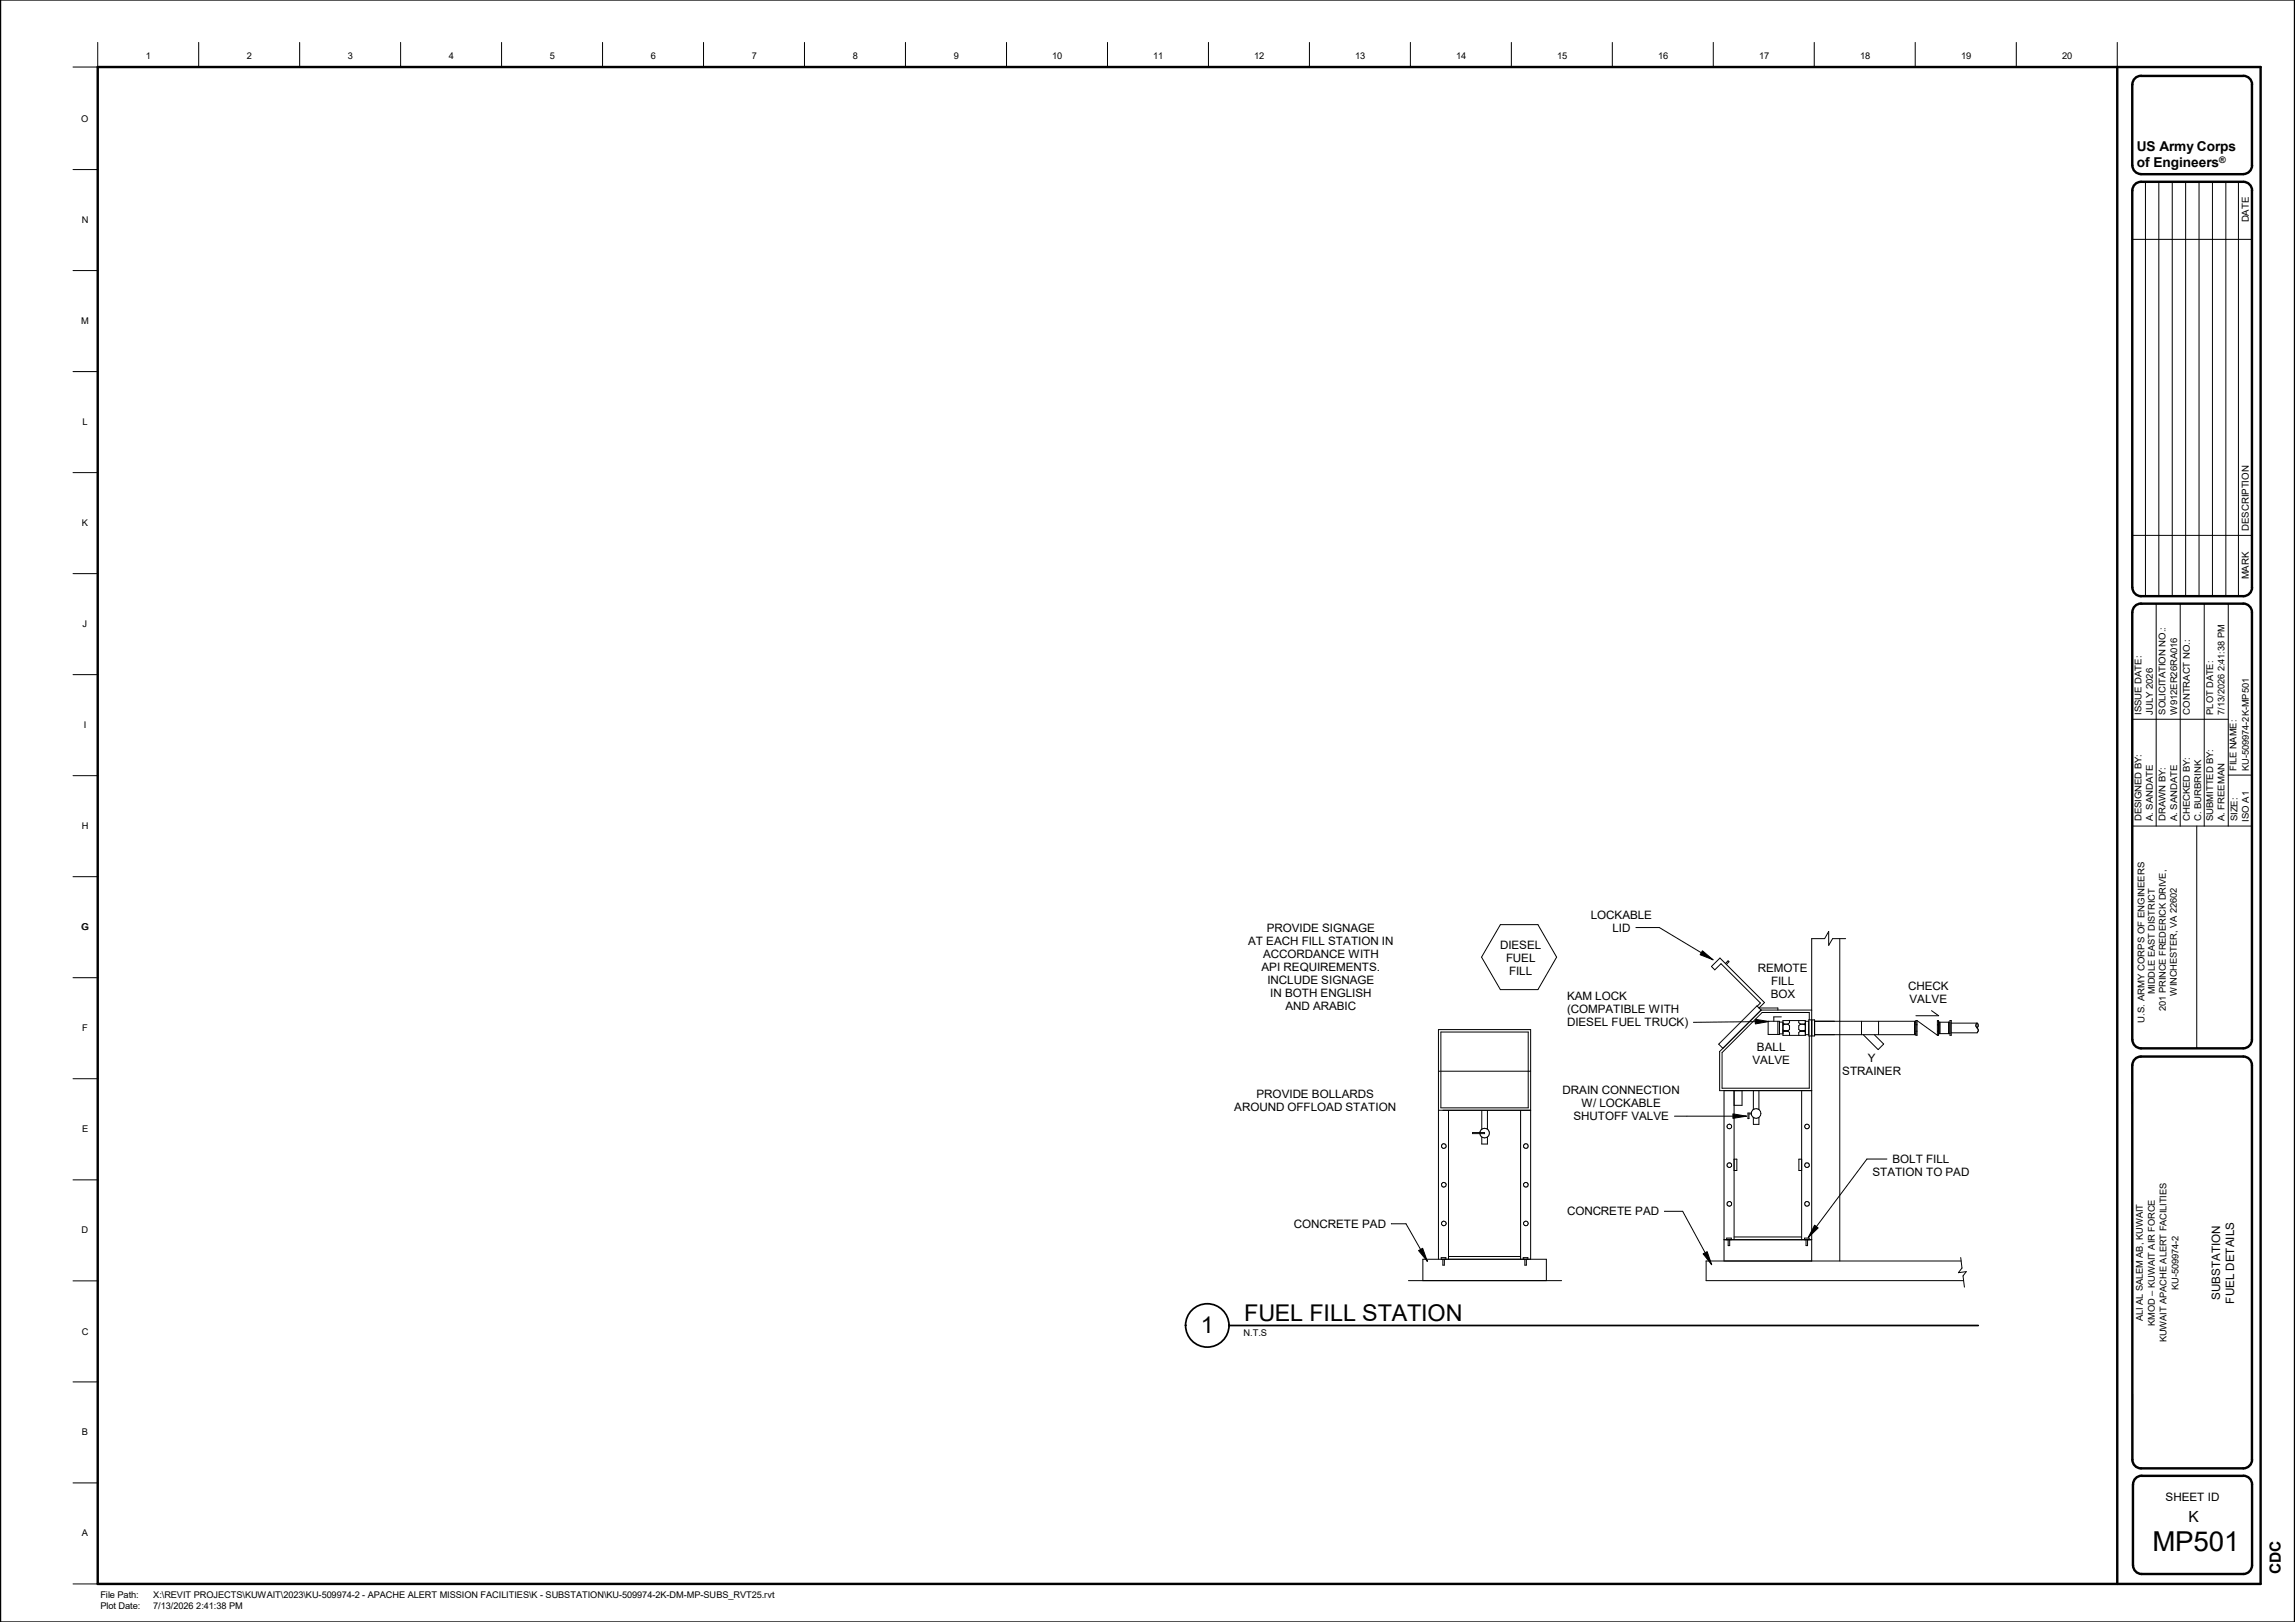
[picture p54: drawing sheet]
<svg xmlns="http://www.w3.org/2000/svg" width="841mm" height="594mm" viewBox="0 0 841 594" stroke-linecap="round" stroke-linejoin="round" font-family="sans-serif">
<defs><g id="words">
<text font-size="10.1" x="788.8" y="567.9">MP501</text>
<g font-size="8.5">
<text x="456" y="483.7">FUEL FILL STATION</text>
<text x="440.1" y="488.2">1</text>
</g>
<g font-size="5.6">
<text x="802" y="557.4">K</text>
<text x="835.9" y="576.7" transform="rotate(-90 835.9 576.7)">CDC</text>
</g>
<g font-size="5">
<text x="783.1" y="55.5">US Army Corps</text>
<text x="783.1" y="61.3">of Engineers</text>
</g>
<g font-size="4.3">
<text x="474.1" y="449.7">CONCRETE PAD</text>
<text x="574.3" y="445.1">CONCRETE PAD</text>
<text x="813.6" y="476.1" transform="rotate(-90 813.6 476.1)">SUBSTATION</text>
<text x="818.7" y="477.4" transform="rotate(-90 818.7 477.4)">FUEL DETAILS</text>
</g>
<g font-size="4.2">
<text x="464.2" y="341.3">PROVIDE SIGNAGE</text>
<text x="582.9" y="336.5">LOCKABLE</text>
<text x="590.9" y="341.2">LID</text>
<text x="457.4" y="346.1">AT EACH FILL STATION IN</text>
<text x="549.7" y="347.5">DIESEL</text>
<text x="462.9" y="350.9">ACCORDANCE WITH</text>
<text x="551.9" y="352.3">FUEL</text>
<text x="462.3" y="355.6">API REQUIREMENTS.</text>
<text x="553" y="357">FILL</text>
<text x="644.2" y="355.9">REMOTE</text>
<text x="464.4" y="360.4">INCLUDE SIGNAGE</text>
<text x="465.5" y="365.2">IN BOTH ENGLISH</text>
<text x="648.9" y="365.4">BOX</text>
<text x="649" y="360.7">FILL</text>
<text x="699.2" y="362.6">CHECK</text>
<text x="471.1" y="369.9">AND ARABIC</text>
<text x="574.3" y="366.4">KAM LOCK</text>
<text x="574.3" y="371.2">(COMPATIBLE WITH</text>
<text x="699.8" y="367.4">VALVE</text>
<text x="574.3" y="375.9">DIESEL FUEL TRUCK)</text>
<text x="642.2" y="389.7">VALVE</text>
<text x="643.8" y="384.9">BALL</text>
<text x="684.5" y="388.9">Y</text>
<text x="675.1" y="393.7">STRAINER</text>
<text x="572.6" y="400.7">DRAIN CONNECTION</text>
<text x="452.3" y="406.9">AROUND OFFLOAD STATION</text>
<text x="460.5" y="402.1">PROVIDE BOLLARDS</text>
<text x="579.5" y="405.5">W/ LOCKABLE</text>
<text x="576.6" y="410.3">SHUTOFF VALVE</text>
<text x="686.1" y="430.8">STATION TO PAD</text>
<text x="693.5" y="426">BOLT FILL</text>
<text x="793.6" y="549.7">SHEET ID</text>
</g>
<g font-size="3.5">
<text x="824.1" y="81.4" transform="rotate(-90 824.1 81.4)">DATE</text>
<text x="824.1" y="194.4" transform="rotate(-90 824.1 194.4)">DESCRIPTION</text>
<text x="824.1" y="212.2" transform="rotate(-90 824.1 212.2)">MARK</text>
</g>
<g font-size="3.4">
<text x="53.5" y="21.5">1</text>
<text x="90.5" y="21.5">2</text>
<text x="127.5" y="21.5">3</text>
<text x="164.5" y="21.5">4</text>
<text x="201.5" y="21.5">5</text>
<text x="238.5" y="21.5">6</text>
<text x="275.5" y="21.5">7</text>
<text x="312.5" y="21.5">8</text>
<text x="349.5" y="21.5">9</text>
<text x="385.6" y="21.5">10</text>
<text x="422.6" y="21.5">11</text>
<text x="459.6" y="21.5">12</text>
<text x="496.6" y="21.5">13</text>
<text x="533.7" y="21.5">14</text>
<text x="570.7" y="21.5">15</text>
<text x="607.7" y="21.5">16</text>
<text x="644.7" y="21.5">17</text>
<text x="681.7" y="21.5">18</text>
<text x="718.7" y="21.5">19</text>
<text x="755.7" y="21.5">20</text>
<text x="29.8" y="44.6">O</text>
<text x="29.9" y="81.6">N</text>
<text x="29.8" y="118.6">M</text>
<text x="30.2" y="155.6">L</text>
<text x="30" y="192.6">K</text>
<text x="30.3" y="229.6">J</text>
<text x="784.8" y="261.7" transform="rotate(-90 784.8 261.7)">ISSUE DATE:</text>
<text x="788.9" y="261.7" transform="rotate(-90 788.9 261.7)">JULY 2026</text>
<text x="793.6" y="261.7" transform="rotate(-90 793.6 261.7)">SOLICITATION NO.:</text>
<text x="797.8" y="261.7" transform="rotate(-90 797.8 261.7)">W912ER26RA016</text>
<text x="802.4" y="261.7" transform="rotate(-90 802.4 261.7)">CONTRACT NO.:</text>
<text x="811.1" y="261.7" transform="rotate(-90 811.1 261.7)">PLOT DATE:</text>
<text x="815.2" y="261.7" transform="rotate(-90 815.2 261.7)">7/13/2026 2:41:38 PM</text>
<text x="30.7" y="266.6">I</text>
<text x="819.6" y="282.3" transform="rotate(-90 819.6 282.3)">FILE NAME:</text>
<text x="824.1" y="282.3" transform="rotate(-90 824.1 282.3)">KU-509974-2K-MP501</text>
<text x="29.9" y="303.6">H</text>
<text x="784.8" y="300.8" transform="rotate(-90 784.8 300.8)">DESIGNED BY:</text>
<text x="788.9" y="300.8" transform="rotate(-90 788.9 300.8)">A. SANDATE</text>
<text x="793.6" y="300.8" transform="rotate(-90 793.6 300.8)">DRAWN BY:</text>
<text x="797.8" y="300.8" transform="rotate(-90 797.8 300.8)">A. SANDATE</text>
<text x="802.4" y="300.8" transform="rotate(-90 802.4 300.8)">CHECKED BY:</text>
<text x="806.6" y="300.8" transform="rotate(-90 806.6 300.8)">C. BURBRINK</text>
<text x="811.1" y="300.8" transform="rotate(-90 811.1 300.8)">SUBMITTED BY:</text>
<text x="815.2" y="300.8" transform="rotate(-90 815.2 300.8)">A. FREEMAN</text>
<text x="820" y="300.8" transform="rotate(-90 820 300.8)">SIZE:</text>
<text x="824.1" y="300.9" transform="rotate(-90 824.1 300.9)">ISO A1</text>
<text x="29.8" y="340.6">G</text>
<text x="789.7" y="364.2" transform="rotate(-90 789.7 364.2)">MIDDLE EAST DISTRICT</text>
<text x="797.7" y="364.6" transform="rotate(-90 797.7 364.6)">WINCHESTER, VA 22602</text>
<text x="793.7" y="370.2" transform="rotate(-90 793.7 370.2)">201 PRINCE FREDERICK DRIVE,</text>
<text x="30.1" y="377.6">F</text>
<text x="785.8" y="374.5" transform="rotate(-90 785.8 374.5)">U.S. ARMY CORPS OF ENGINEERS</text>
<text x="30.1" y="414.7">E</text>
<text x="29.9" y="451.7">D</text>
<text x="798.3" y="472.5" transform="rotate(-90 798.3 472.5)">KU-509974-2</text>
<text x="785.2" y="483.9" transform="rotate(-90 785.2 483.9)">ALI AL SALEM AB, KUWAIT</text>
<text x="789.7" y="485.6" transform="rotate(-90 789.7 485.6)">KMOD – KUWAIT AIR FORCE</text>
<text x="29.9" y="488.8">C</text>
<text x="455.7" y="489.4">N.T.S</text>
<text x="794" y="491.7" transform="rotate(-90 794 491.7)">KUWAIT APACHE ALERT FACILITIES</text>
<text x="30" y="525.7">B</text>
<text x="30" y="562.7">A</text>
<text x="36.8" y="585.4">File Path:</text>
<text x="56.1" y="585.4">X:\REVIT PROJECTS\KUWAIT\2023\KU-509974-2 - APACHE ALERT MISSION FACILITIES\K - SUBSTATION\KU-509974-2K-DM-MP-SUBS_RVT25.rvt</text>
<text x="36.8" y="589.5">Plot Date:</text>
<text x="56.1" y="589.5">7/13/2026 2:41:38 PM</text>
</g>
<text font-size="3.3" x="813.3" y="59.8">®</text>
</g></defs>
<g fill="none" stroke="#000" stroke-width=".37">
<path d="M549.8 338.7h13.8l6.8 11.9-6.8 11.9h-13.8l-6.9-11.9zM632.3 352.9l1-1 .3 .4-.9 .9M674.2 343.8v118.1M676.4 343.8h-4.8l-1.5 2.4v-5l-1.4 2.6h-4.8v118.1M528 378h32v27.8h-32zM644 368.5l1.1-1.1-14.4-14.4-2.3 2.2-1.2-1.2 3.1-3.1 16.3 16.3-2 2h6.9v.8M645.4 370l-15.2 15.1v14.4h33.7M645.4 370h18.5M645.4 370l-1.6-1.6-14 14 1.6 1.6M648 374.1h4.1v4.8h-4.1zM651.5 374.1v4.8M652.1 374.4h1.3"/>
<path d="M652.1 378.7h1.3M652.8 372.4h-2.8v1.7M653.4 373.8h8.2v5.4h-8.2zM653.4 377.2l.4 .4M653.4 374.7l.4 .4M653.8 375.1h1.4M653.8 375.1l-.4 .4M653.8 377.6h1.4M653.8 377.6l-.4 .4M655.2 375.1l.6 .6v1.3l-.6 .6M655.2 377.6l.6 .6v1M655.8 373.8v.8l-.6 .5"/>
<path d="M659.2 373.8v.8l.6 .5M659.8 375.1h1.4M659.8 377.6h1.4M659.8 375.1l-.6 .6v1.3l.6 .6M659.8 377.6l-.6 .6v1M661.2 375.1l.4 .4M661.2 377.6l.4 .4M661.6 374.1h1.3M661.6 379h1.3M661.6 377.2l-.4 .4M661.6 374.7l-.4 .4M662.9 373.5h2.1v5.9h-2.1z"/>
<path d="M663 373.5v-2.7h-17.2l-14.7 14.7v13.1h31.9v-19.2M665 374.1h37.1M665 379h37.1M682.2 374.1v4.9M686.9 379l3.4 3.4-2 2-5.5-5.4M688.4 374.1v4.9M701.6 374.4h.5M701.6 378.6h.5M701.6 374.1v4.9M702.1 373.8h.4v5.4h-.4zM702.1 377.7h.4M702.1 375.3h.4"/>
<path d="M702.5 373.8l7.5 5.4M707.8 370.2l2.6 1.8h-8.3M710 373.8h.4v5.4h-.4zM710 377.7h.4M710 375.3h.4M710.9 374.4v4.2M714.1 374.4v4.2M714.6 374.4h-4.2M714.6 378.6h-4.2M714.6 373.8h.5v5.4h-.5zM715.1 378.3h9.4M715.1 374.7h9.4"/>
<path d="M724.5 376.5a.88 .88 0 0 0 .5-.9 .88 .88 0 0 0-.7-.7 2.03 2.03 0 0 0 .7 2.3l-.5 1.1M527.1 392.3h33.8M631.8 399.5v62.4M635.5 399.5v54.6M638.4 399.5v5.3h-2.9M642.5 399.5v6.9M644.6 399.5v6.9M660.2 399.5v54.6M527.1 406.7h33.8M530.8 406.7v54.5M539.6 414.8h4.4v.4h-4.4zM543 416.4v2.6h2.1v-2.6"/>
<path d="M543 406.7v6.9M545.1 406.7v6.9M557.2 406.7v54.5M641.8 407.7h-1.3v2h.4v-1.7h.9M642.5 409.3v2.5h2.1v-2.5M635.5 424.6h1v4.1h-1M660.2 424.6h-1v4.1h1M509.9 448.2h5.3l7.9 13.8M519.9 458l1.4-.8 1.8 4.8zM631.8 454.1h32.1M632.8 454.1v-.6h1.6v.6M633.3 454.1v2.1h.6v-2.1"/>
<path d="M635.5 453.1h24.7M661.3 454.1v-.6h1.7v.6M661.8 454.1v2.1h.6v-2.1M516.1 469.1h56.2M521.4 469.1v-7.9h45.3v7.9M527.1 461.2v-84.1h33.8v84.1M528.2 461.2v-.6h1.6v.6M528.7 461.2v2.2h.6v-2.2M530.8 460.2h26.4M558.2 461.2v-.6h1.7v.6M558.8 461.2v2.2h.6v-2.2M718.5 460.6l.5 3.8-1.3 1.7 2.9-.3-1.2 1.5 .5 4.1"/>
<path d="M718.7 461.9h-93.5v7.2h94.4"/>
<circle cx="529.1" cy="419.8" r=".85"/>
<circle cx="544" cy="415" r="1.76"/>
<circle cx="559.2" cy="419.8" r=".85"/>
<circle cx="633.7" cy="412.6" r=".86"/>
<circle cx="643.5" cy="407.8" r="1.77"/>
<circle cx="662.2" cy="412.6" r=".85"/>
<circle cx="529.1" cy="433.9" r=".87"/>
<circle cx="559.2" cy="433.9" r=".87"/>
<circle cx="633.7" cy="426.7" r=".86"/>
<circle cx="662.2" cy="426.8" r=".85"/>
<circle cx="529.1" cy="448.1" r=".85"/>
<circle cx="559.2" cy="448.1" r=".85"/>
<circle cx="633.7" cy="440.9" r=".88"/>
<circle cx="662.2" cy="440.9" r=".87"/>
</g>
<path d="M519.9 458l1.4-.8 1.8 4.8z" fill="#000"/>
<path d="M474.1 445.9h33.8v4.8h-33.8z" fill="#fff"/>
<path d="M610 443.7h6.6l10.7 19.5M624.1 459.2l1.5-.8 1.7 4.8z" fill="none" stroke="#000" stroke-width=".37"/>
<path d="M624.1 459.2l1.5-.8 1.7 4.8z" fill="#000"/>
<path d="M574.3 441.3h33.7v4.8h-33.7z" fill="#fff"/>
<path d="M613.6 408.8h26.4M635 408l5 .8-5 .8z" fill="none" stroke="#000" stroke-width=".37"/>
<path d="M635 408l5 .8-5 .8z" fill="#000"/>
<g fill="#fff">
<path d="M572.6 396.9h43.6v4.8h-43.6z"/>
<path d="M579.5 401.7h29.1v4.7h-29.1z"/>
<path d="M576.6 406.4h35v4.8h-35z"/>
</g>
<path d="M620.6 374.4h.1M643.3 373.3l5 .8-5 .9zM648.3 374.1l-27.6 .3" fill="none" stroke="#000" stroke-width=".37"/>
<path d="M643.3 373.3l5 .8-5 .9z" fill="#000"/>
<g fill="#fff">
<path d="M574.3 362.6h21.9v4.8h-21.9z"/>
<path d="M574.3 367.4h41.1v4.7h-41.1z"/>
<path d="M574.3 372.1h44.3v4.8h-44.3z"/>
</g>
<path d="M599.5 339.7h8.6l19.7 11.8M623.9 348.2l3.9 3.3-4.8-1.8z" fill="none" stroke="#000" stroke-width=".37"/>
<path d="M623.9 348.2l3.9 3.3-4.8-1.8z" fill="#000"/>
<g fill="#fff">
<path d="M582.9 332.7h23.2v4.7h-23.2z"/>
<path d="M590.9 337.4h6.6v4.8h-6.6z"/>
</g>
<path d="M691.5 424.5h-7.3l-21.6 28.8M665 448.7l1.3 1-3.7 3.6z" fill="none" stroke="#000" stroke-width=".37"/>
<path d="M665 448.7l1.3 1-3.7 3.6z" fill="#000"/>
<g fill="#fff">
<path d="M693.5 422.2h20.9v4.8h-20.9z"/>
<path d="M686.1 427h35.6v4.7h-35.6z"/>
<path d="M684.5 385.1h4v4.8h-4z"/>
<path d="M675.1 389.9h21.5v4.7h-21.5z"/>
<path d="M699.2 358.8h15.5v4.8h-15.5z"/>
<path d="M699.8 363.6h13.7v4.7h-13.7z"/>
<path d="M644.2 352.1h18.1v4.8h-18.1z"/>
<path d="M649 356.9h8.5v4.7h-8.5z"/>
<path d="M648.9 361.6h8.8v4.8h-8.8z"/>
<path d="M643.8 381.1h11.7v4.8h-11.7z"/>
<path d="M642.2 385.9h13.8v4.8h-13.8z"/>
<path d="M460.5 398.3h43v4.8h-43z"/>
<path d="M452.3 403.1h59.3v4.7h-59.3z"/>
<path d="M549.7 343.7h15.1v4.7h-15.1z"/>
<path d="M551.9 348.4h10.8v4.8h-10.8z"/>
<path d="M553 353.2h8.5v4.8h-8.5z"/>
<path d="M464.2 337.5h39.7v4.8h-39.7z"/>
<path d="M457.4 342.3h53.9v4.7h-53.9z"/>
<path d="M462.9 347h42.3v4.8h-42.3z"/>
<path d="M462.3 351.8h43.5v4.8h-43.5z"/>
<path d="M464.4 356.6h39.2v4.8h-39.2z"/>
<path d="M465.5 361.4h37.1v4.7h-37.1z"/>
<path d="M471.1 366.1h25.9v4.8h-25.9z"/>
</g>
<g fill="none" stroke="#000" stroke-width=".37">
<path d="M35.8 15.5v9.1h-9M72.8 15.5v9.1M109.8 15.5v9.1M146.8 15.5v9.1M183.8 15.5v9.1M220.8 15.5v9.1M257.8 15.5v9.1M294.8 15.5v9.1M331.8 15.5v9.1M368.9 15.5v9.1M405.8 15.5v9.1M442.8 15.5v9.1"/>
<path d="M479.8 15.5v9.1M516.8 15.5v9.1M553.8 15.5v9.1M590.8 15.5v9.1M627.8 15.5v9.1M664.8 15.5v9.1M701.8 15.5v9.1M738.9 15.5v9.1M775.9 15.5v9.1M26.8 62.1h9M786.2 66.6v151.8M791.1 66.6v151.8"/>
<path d="M796 66.6v151.8M800.9 66.6v151.8M805.9 66.6v151.8M810.8 66.6v151.8M815.7 66.6v151.8M820.3 66.6v151.8M26.8 99.1h9M781.4 87.7h43.8M26.8 136.1h9M26.8 173.1h9M781.4 196.1h43.8M26.8 210.1h9"/>
<path d="M790.2 221.1v81.5M799 221.1v81.5M807.8 221.1v81.5M816.6 221.1v81.5M26.8 247.1h9M781.4 263.4h35.2M26.8 284.1h9M816.6 283.9h8.6M781.4 302.6h43.8M805 302.6v81.4M26.8 321.1h9M26.8 358.1h9"/>
<path d="M26.8 395.1h9M26.8 432.1h9M26.8 469.1h9M26.8 506.1h9M26.8 543.1h9M26.8 580.1h9"/>
</g>
<g fill="none" stroke="#000" stroke-width=".89">
<path d="M0 0v594.1M841 0v594.1M35.8 24.6h792.6v555.5h-792.6zM775.9 24.6v555.5M781.4 31v29.6M784.6 27.8h37.5M784.6 27.8a3.1 3.1 0 0 0-3.2 3.1M822.1 27.8a3.2 3.2 0 0 1 3.2 3.1l-.1 29.7M781.4 69.8v145.4M781.4 60.6a3.2 3.2 0 0 0 3.2 3.2h37.5M822.1 66.6h-37.5a3.1 3.1 0 0 0-3.2 3.2M822.1 66.6a3.2 3.2 0 0 1 3.2 3.2"/>
<path d="M825.2 69.8l.1 145.4a3.2 3.2 0 0 1-3.2 3.2M825.3 60.6a3.2 3.2 0 0 1-3.2 3.2M781.4 215.2a3.2 3.2 0 0 0 3.2 3.2h37.5M781.4 224.3v156.5M781.4 224.2a3.1 3.1 0 0 1 3.2-3.1h37.5a3.2 3.2 0 0 1 3.1 3.2v156.5a3.2 3.2 0 0 1-3.1 3.2h-37.5a3.2 3.2 0 0 1-3.2-3.2M781.4 390.1v144.5a3.2 3.2 0 0 0 3.2 3.2h37.5M781.4 390.1a3.1 3.1 0 0 1 3.2-3.1h37.5a3.2 3.2 0 0 1 3.1 3.1l.1 144.5a3.2 3.2 0 0 1-3.2 3.2M784.8 540.6l37.3-.1a3.2 3.2 0 0 1 3.2 3.2v29.6a3.2 3.2 0 0 1-3.2 3.2h-37.3M784.9 540.5a3.2 3.2 0 0 0-3.3 3.2l.1 29.6a3.2 3.2 0 0 0 3.2 3.2"/>
</g>
<circle cx="442.4" cy="485.5" r="7.9" fill="none" stroke="#000" stroke-width=".63"/>
<g fill="#fff">
<path d="M455.7 486.3h8.6v3.9h-8.6z"/>
<path d="M440.1 480.6h4.7v9.5h-4.7z"/>
<path d="M456 476.1h79.9v9.5h-79.9z"/>
</g>
<path d="M450.3 485.5h274.7" fill="none" stroke="#000" stroke-width=".63"/>
<use href="#words"/>
</svg>
